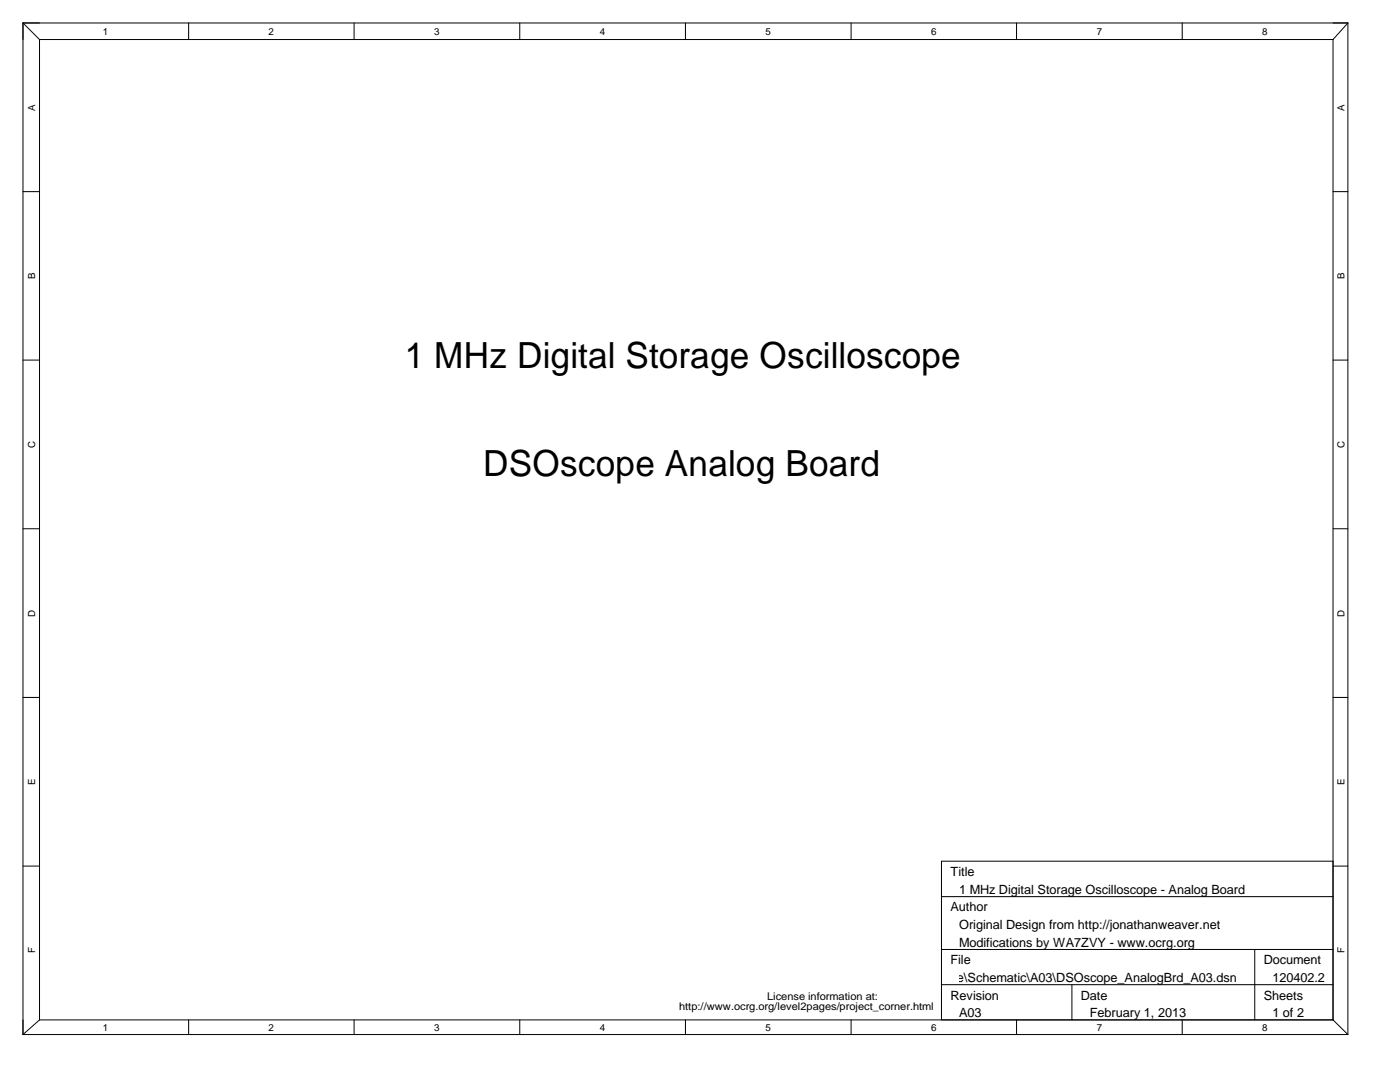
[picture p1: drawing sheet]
<svg xmlns="http://www.w3.org/2000/svg" width="279mm" height="216mm" viewBox="0 0 279 216" stroke-linecap="round" stroke-linejoin="round" font-family="sans-serif">
<defs><g id="words">
<g font-size="7.2">
<text x="80.8" y="73.4">1 MHz Digital Storage Oscilloscope</text>
<text x="96.4" y="94.9">DSOscope Analog Board</text>
</g>
<g font-size="2.5">
<text x="189.7" y="174.9">Title</text>
<text x="191.4" y="178.4">1 MHz Digital Storage Oscilloscope - Analog Board</text>
<text x="189.7" y="181.9">Author</text>
<text x="191.4" y="185.4">Original Design from http://jonathanweaver.net</text>
<text x="191.4" y="188.9">Modifications by WA7ZVY - www.ocrg.org</text>
<text x="143.5" y="195.9">C:\Users\pmesser\_Paul\Design\DSOscope\Schematic\A03\DSOscope_AnalogBrd_A03.dsn</text>
<text x="189.7" y="192.4">File</text>
<text x="252.2" y="192.4">Document</text>
<text x="253.9" y="195.9">120402.2</text>
<text x="189.7" y="199.4">Revision</text>
<text x="191.4" y="203">A03</text>
<text x="215.7" y="199.4">Date</text>
<text x="217.5" y="203">February 1, 2013</text>
<text x="252.2" y="199.4">Sheets</text>
<text x="253.9" y="203">1 of 2</text>
</g>
<g font-size="2.1">
<text x="135.5" y="201.5">http://www.ocrg.org/level2pages/project_corner.html</text>
<text x="153.1" y="199.5">License information at:</text>
</g>
<g font-size="1.9">
<text x="20.5" y="7.1">1</text>
<text x="53.6" y="7.1">2</text>
<text x="86.7" y="7.1">3</text>
<text x="119.7" y="7.1">4</text>
<text x="152.8" y="7.1">5</text>
<text x="185.8" y="7.1">6</text>
<text x="218.9" y="7.1">7</text>
<text x="251.9" y="7.1">8</text>
<text x="7" y="22.1" transform="rotate(-90 7 22.1)">A</text>
<text x="268.3" y="22.1" transform="rotate(-90 268.3 22.1)">A</text>
<text x="7" y="55.7" transform="rotate(-90 7 55.7)">B</text>
<text x="268.3" y="55.7" transform="rotate(-90 268.3 55.7)">B</text>
<text x="7" y="89.4" transform="rotate(-90 7 89.4)">C</text>
<text x="268.3" y="89.4" transform="rotate(-90 268.3 89.4)">C</text>
<text x="7" y="123.1" transform="rotate(-90 7 123.1)">D</text>
<text x="268.3" y="123.1" transform="rotate(-90 268.3 123.1)">D</text>
<text x="7" y="156.6" transform="rotate(-90 7 156.6)">E</text>
<text x="268.3" y="156.6" transform="rotate(-90 268.3 156.6)">E</text>
<text x="7" y="190.2" transform="rotate(-90 7 190.2)">F</text>
<text x="268.3" y="190.2" transform="rotate(-90 268.3 190.2)">F</text>
<text x="20.5" y="205.6">1</text>
<text x="53.6" y="205.6">2</text>
<text x="86.7" y="205.6">3</text>
<text x="119.7" y="205.6">4</text>
<text x="152.8" y="205.6">5</text>
<text x="185.8" y="205.6">6</text>
<text x="218.9" y="205.6">7</text>
<text x="251.9" y="205.6">8</text>
</g>
</g></defs>
<g fill="none" stroke="#000" stroke-width=".2">
<path d="M4.6 4.6h264.4M4.6 4.6v201.8M4.6 4.6l3.3 3.3M7.9 7.9h258.1M7.9 7.9v195.6M37.6 4.6v3.3M70.7 4.6v3.3M103.7 4.6v3.3M136.8 4.6v3.3M169.9 4.6v3.3M202.9 4.6v3.3M235.9 4.6v3.3"/>
<path d="M266 7.9v195.6M269 4.6v201.8M269 4.6l-3 3.3M4.6 38.2h3.3M266 38.2h3M4.6 71.9h3.3M266 71.9h3M4.6 105.5h3.3M266 105.5h3M4.6 139.2h3.3M266 139.2h3M4.6 172.8h3.3"/>
<path d="M187.9 178.9h78.1M266 171.8h-78.1v31.7M266 172.8h3M187.9 189.5h78.1M187.9 196.5h78.1M213.9 196.5v7M250.4 189.5v14M4.6 206.4h264.4M7.9 203.5h258.1M7.9 203.5l-3.3 2.9M37.6 203.5v2.9M70.7 203.5v2.9"/>
<path d="M103.7 203.5v2.9M136.8 203.5v2.9M169.9 203.5v2.9M202.9 203.5v2.9M235.9 203.5v2.9M266 203.5l3 2.9"/>
</g>
<use href="#words"/>
</svg>
